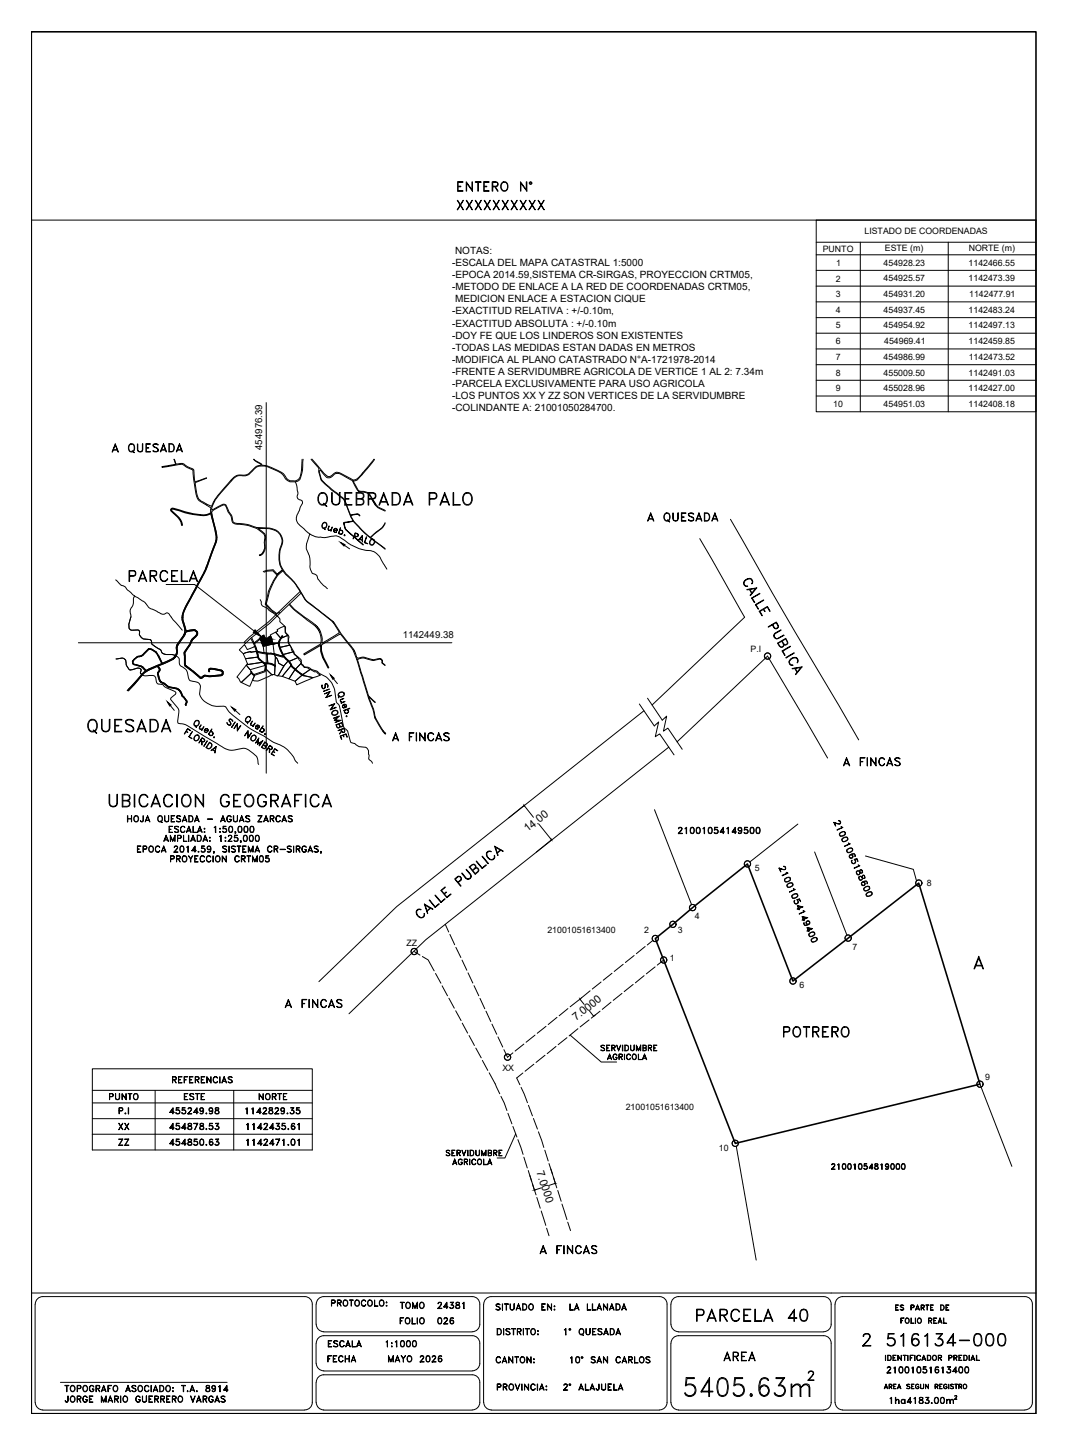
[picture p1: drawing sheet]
<svg xmlns="http://www.w3.org/2000/svg" width="340mm" height="460mm" viewBox="0 0 340 460" stroke-linecap="round" stroke-linejoin="round" font-family="sans-serif">
<defs><g id="words">
<text font-size="10.1" x="216.6" y="445.9">5405.63m</text>
<g font-size="7.9">
<text x="99.8" y="162.3">QUEBRADA PALO</text>
<text x="26.8" y="234.6">QUESADA</text>
<text x="33.5" y="258.2">UBICACION GEOGRAFICA</text>
</g>
<g font-size="7.5">
<text x="220.5" y="421.9">PARCELA 40</text>
<text x="273.4" y="429.7">2 516134-000</text>
</g>
<text font-size="7.1" x="39.9" y="186.3">PARCELA</text>
<g font-size="6.6">
<text x="144.3" y="68.1">XXXXXXXXXX</text>
<text x="248.4" y="331.3">POTRERO</text>
</g>
<g font-size="6.2">
<text x="144.6" y="62.1">ENTERO N°</text>
<text x="34.6" y="145.3">A QUESADA</text>
<text x="205" y="167.2">A QUESADA</text>
<text x="267.4" y="245.2">A FINCAS</text>
<text x="89.6" y="322.1">A FINCAS</text>
<text x="170.7" y="400.4">A FINCAS</text>
<text x="229.3" y="434.6">AREA</text>
</g>
<text font-size="5.7" x="123.8" y="237.1">A FINCAS</text>
<g font-size="5.3">
<text x="39.5" y="263.2">HOJA QUESADA - AGUAS ZARCAS</text>
<text x="214.8" y="266.7">21001054149500</text>
<text x="53.6" y="346.1">REFERENCIAS</text>
<text x="33.5" y="351.4">PUNTO</text>
<text x="57.5" y="351.4">ESTE</text>
<text x="81.1" y="351.4">NORTE</text>
<text x="52.9" y="356">455249.98</text>
<text x="76.9" y="356">1142829.35</text>
<text x="36.7" y="360.9">XX</text>
<text x="36.7" y="365.8">ZZ</text>
<text x="52.9" y="360.9">454878.53</text>
<text x="52.9" y="365.8">454850.63</text>
<text x="156.6" y="418.4">SITUADO EN: LA LLANADA</text>
<text x="103.4" y="430">ESCALA</text>
<text x="121.7" y="430">1:1000</text>
<text x="103" y="435">FECHA</text>
<text x="122.4" y="435">MAYO 2026</text>
<text x="156.6" y="435.3">CANTON:</text>
<text x="180.3" y="435.3">10° SAN CARLOS</text>
<text x="178.2" y="443.8">2° ALAJUELA</text>
<text x="281.2" y="438.5">21001051613400</text>
<text x="19.4" y="447.7">JORGE MARIO GUERRERO VARGAS</text>
<text x="282.2" y="448">1ha4183.00m</text>
</g>
<g font-size="4.9">
<text x="52.9" y="275.5">PROYECCION CRTM05</text>
<text x="190.1" y="335.8">SERVIDUMBRE</text>
<text x="192.3" y="338.7">AGRICOLA</text>
<text x="140.8" y="369">SERVIDUMBRE</text>
<text x="263.5" y="373.6">21001054819000</text>
<text x="104.4" y="417">PROTOCOLO:</text>
<text x="126.3" y="417.7">TOMO</text>
<text x="138.3" y="417.7">24381</text>
<text x="126.3" y="422.6">FOLIO</text>
<text x="138.3" y="422.6">026</text>
<text x="19.4" y="444.1">TOPOGRAFO ASOCIADO: T.A. 8914</text>
</g>
<g font-size="3.5">
<text x="168" y="265" transform="rotate(-38 168 265)">14.00</text>
<text x="183.5" y="325.1" transform="rotate(-39 183.5 325.1)">7.0000</text>
<text x="170.8" y="373.1" transform="rotate(72 170.8 373.1)">7.0000</text>
</g>
<g font-size="3.2">
<text x="144.9" y="80.9">NOTAS:</text>
<text x="144" y="84.7">-ESCALA DEL MAPA CATASTRAL 1:5000</text>
<text x="144" y="88.6">-EPOCA 2014.59,SISTEMA CR-SIRGAS, PROYECCION CRTM05,</text>
<text x="144" y="92.4">-METODO DE ENLACE A LA RED DE COORDENADAS CRTM05,</text>
<text x="144" y="100.1">-EXACTITUD RELATIVA : +/-0.10m,</text>
<text x="144.9" y="96.3">MEDICION ENLACE A ESTACION CIQUE</text>
<text x="144" y="104">-EXACTITUD ABSOLUTA : +/-0.10m</text>
<text x="144" y="107.8">-DOY FE QUE LOS LINDEROS SON EXISTENTES</text>
<text x="144" y="111.7">-TODAS LAS MEDIDAS ESTAN DADAS EN METROS</text>
<text x="144" y="115.5">-MODIFICA AL PLANO CATASTRADO N°A-1721978-2014</text>
<text x="144" y="119.3">-FRENTE A SERVIDUMBRE AGRICOLA DE VERTICE 1 AL 2: 7.34m</text>
<text x="144" y="123.2">-PARCELA EXCLUSIVAMENTE PARA USO AGRICOLA</text>
<text x="144" y="127">-LOS PUNTOS XX Y ZZ SON VERTICES DE LA SERVIDUMBRE</text>
<text x="144" y="130.8">-COLINDANTE A: 21001050284700.</text>
</g>
<g font-size="3.1">
<text x="83.5" y="143.2" transform="rotate(-90 83.5 143.2)">454976.39</text>
<text x="128.3" y="203.2">1142449.38</text>
</g>
<g font-size="2.8">
<text x="275.3" y="74.6">LISTADO DE COORDENADAS</text>
<text x="262" y="80.1">PUNTO</text>
<text x="281.7" y="79.8">ESTE (m)</text>
<text x="308.5" y="79.8">NORTE (m)</text>
<text x="266.2" y="89.6">2</text>
<text x="266.3" y="84.6">1</text>
<text x="281.4" y="84.5">454928.23</text>
<text x="281.4" y="89.6">454925.57</text>
<text x="308.4" y="84.6">1142466.55</text>
<text x="308.4" y="89.6">1142473.39</text>
<text x="266.1" y="94.6">3</text>
<text x="281.4" y="94.6">454931.20</text>
<text x="308.6" y="94.6">1142477.91</text>
<text x="266.2" y="99.6">4</text>
<text x="281.4" y="99.6">454937.45</text>
<text x="308.4" y="99.6">1142483.24</text>
<text x="266.1" y="104.5">5</text>
<text x="281.4" y="104.5">454954.92</text>
<text x="308.4" y="104.5">1142497.13</text>
<text x="266.1" y="109.6">6</text>
<text x="281.6" y="109.6">454969.41</text>
<text x="308.4" y="109.6">1142459.85</text>
<text x="266.1" y="114.6">7</text>
<text x="266.1" y="119.6">8</text>
<text x="281.4" y="114.6">454986.99</text>
<text x="281.4" y="119.6">455009.50</text>
<text x="308.4" y="119.6">1142491.03</text>
<text x="308.5" y="114.6">1142473.52</text>
<text x="266.1" y="124.6">9</text>
<text x="281.4" y="124.6">455028.96</text>
<text x="308.4" y="124.6">1142427.00</text>
<text x="265.3" y="129.6">10</text>
<text x="281.4" y="129.6">454951.03</text>
<text x="308.4" y="129.6">1142408.18</text>
<text x="239" y="207.5">P.I</text>
<text x="240.3" y="277.3">5</text>
<text x="295.1" y="282">8</text>
<text x="221.2" y="292.6">4</text>
<text x="174.3" y="297">21001051613400</text>
<text x="205.2" y="297">2</text>
<text x="215.8" y="297">3</text>
<text x="129.4" y="301.2">ZZ</text>
<text x="271.5" y="302.3">7</text>
<text x="213.3" y="306">1</text>
<text x="254.6" y="314.7">6</text>
<text x="160" y="340.8">XX</text>
<text x="313.7" y="343.8">9</text>
<text x="199.3" y="353.3">21001051613400</text>
<text x="228.9" y="366.4">10</text>
</g>
</g></defs>
<!-- layer: 1 -->
<g fill="none" stroke="#000" stroke-width=".32">
<path d="M68.3 159.3l-.4 .6M73.9 152.9l-.2 .2M115.3 151.2l-.2 .1M115.5 150.5l-.2 .3M65.8 160.8l1.4 .9M65.8 160.5l1.6 .7M84.1 174.9l-.3 .8M203.6 224.1l4.7 7 1.4-1.3-1 4.7 1.4-.9 4.5 6.7M206.2 222.3l4.7 7 1.4-1.3-1 4.8 1.4-1 4.5 6.7M167 256.3l-5 4.1M167 256.6l2.9 3.6M208.4 257.8l11.8 30.2"/>
<path d="M171.6 262.3l3.9 4.9M175.8 267.2l-5 4.1M254.1 262.3l-15.3 12.1M259.4 271.2l10.3 26.5M275.6 272.5l15.2 4.3 1 3.6M184.8 318.2l1.2 1.6M185.2 317.7l-.7 .5M181.5 329.5l10 8.6h4.8M187.7 321.8l1.2 1.6M189.5 323.1l-.6 .5M312 345.2l10.2 26.1M29.4 361.1v5"/>
<path d="M99.4 361.1v5M164.2 361l-3.4 7.6h-2.5M168.7 374.2l1.5 4.9M172.3 378.2l-1.9 .6M175.4 372.1l1.5 4.8M176.7 376.8l-1.8 .5M234.4 364.9l6.4 36.3"/>
</g>
<!-- layer: SERVIDUMBRE -->
<g fill="none" stroke="#000" stroke-width=".32">
<path d="M83.8 182l1.2-.4 2-.2 1.4 1.5 1.5-1.4-1.5 1.4M84.1 182.1l.9-.3 1.9-.1 1.3 1.4a23 23 0 0 0-3.7 9.3l1.9 2.1 1.6 1M90 181.8a13.4 13.4 0 0 0-4.5 7.9l-.7 2.6 1.8 2 1.6 1.1M79.8 203.3l1.4 2.5-.4 .2M80.1 203l.8 1.7M81.2 205.8l.4 1.7a4.3 4.3 0 0 0 1.9 3.3 1.99 1.99 0 0 1 .8 2.8M82.9 203.4l-1.9 1.5M84.1 207.8l2.9 .3M87.1 208.1h.1M87.2 208.1l.1 .1M87.6 212.1a4.7 4.7 0 0 0-3.1-.8 2.56 2.56 0 0 1 0 2.5l-3.6 1.2-1.1-1.1 .3-.1 .8 .9M90.2 208.9l-1-1.9a3.4 3.4 0 0 1 .4-4.3l.2-.4 .2 .2a3.9 3.9 0 0 0-.1 5.2l.7 1.3 1.3 1.3a11.5 11.5 0 0 0 5.1 4.7l-.2 .2a11.8 11.8 0 0 1-5.1-4.7l-1.3-1.3-3.3-.8-3.3-.3-1.9-.5 .1 .4a3.6 3.6 0 0 0 4.1 3.2l1.5 .6"/>
<path d="M141.8 294.3l1.1 2.4M143.3 297.5l1.5 3.3M207.8 299.4l-1.7 1.4M131.9 302.9l1.8 1.2M134.5 304.5l1.8 1.1 1.9 3.5M138.7 309.9l1.7 3.1M140.8 313.8l1.7 3.2M142.9 317.8l1.8 3.2M145.2 301.6l1.5 3.2M147.1 305.7l1.6 3.2M149 309.7l1.6 3.3M150.9 313.8l1.6 3.2"/>
<path d="M152.8 317.8l1.6 3.3M184.4 318.3l-2.9 2.2M187.9 315.4l-2.8 2.3M191.4 312.6l-2.8 2.3M194.6 319.1l-2.8 2.2M194.9 309.8l-2.8 2.3M198.1 316.3l-2.8 2.2M198.4 307l-2.8 2.3M201.6 313.4l-2.8 2.3M201.9 304.2l-2.8 2.2M205.1 310.6l-2.8 2.3M205.4 301.3l-2.8 2.3"/>
<path d="M208.6 307.8l-2.8 2.2M211.3 305.7l-2 1.5M145.1 321.8l1.7 3.1M147.2 325.7l1.7 3.2M149.4 329.7l1.7 3.1M151.5 333.7l1.7 3.1M153.6 337.6l1.7 3.2M154.7 321.9l1.6 3.3M156.7 326l1.5 3.3M158.6 330.1l1.5 3.2M160.5 334.2l1.1 2.4 1.7-1.4M166.8 332.4l-2.8 2.2"/>
<path d="M170 338.8l-2.8 2.2M170.4 329.5l-2.9 2.3M173.5 335.9l-2.8 2.3M173.9 326.7l-2.8 2.3M177 333.1l-2.8 2.3M177.4 323.9l-2.8 2.3M180.5 330.4l-2.8 2.2M180.8 321.1l-2.7 2.3M184 327.5l-2.8 2.3M187.6 324.7l-2.9 2.2M191.1 321.9l-2.8 2.2M155.8 341.5l3.3 6.7"/>
<path d="M159.5 349l1.9 4.5M161.7 354.4l1.3 3.4M163.3 358.6l1.3 3.4M165.9 346.2l2.1 4.9M166.5 341.6l-2 1.6 1 2.1M168.3 351.9l1.2 3.3M169.9 356.1l1.2 3.3M164.9 362.8l1.7 4.7M166.8 368.4l1.1 3.4M168.2 372.6l1.1 3.5M169.5 377l1.2 3.4M171.5 360.3l1.7 5"/>
<path d="M173.5 366.2l1.1 3.4M174.8 370.4l1.2 3.5M176.2 374.7l1.1 3.5M177.6 379l1.1 3.4M170.9 381.2l1.1 3.4M172.3 385.5l1.5 4.6M174.1 391l.7 2.4M178.9 383.3l1.6 5M180.8 389.1l.9 2.7"/>
</g>
<!-- layer: MACHOTE$0$4 -->
<path d="M10 70.1h319.9M10 411.6h319.9" fill="none" stroke="#000" stroke-width=".32"/>
<path d="M10 10.1h319.9v440h-319.9z" fill="none" stroke="#000" stroke-width=".51"/>
<!-- layer: TEX -->
<g fill="none" stroke="#000" stroke-width=".32">
<path d="M158.3 422.9h.7a1.11 1.11 0 0 1 .7 1.1 1.11 1.11 0 0 1-.7 1h-.7zM158.4 423.1a.97 .97 0 0 1 1.1 .5 .97 .97 0 0 1-.2 1.2h-.9zM160.3 422.9l.1 2.1zM161.1 423.3a.81 .81 0 0 1 1.3 0l-.5-.2-.7 .2 .1 .3 1 .6 .1 .5-.2 .1a.81 .81 0 0 1-1.1-.1l.4 .1 .8-.1-.1-.5-1-.6zM162.9 422.9l1.2 .2zM163.4 423.1v1.9l.2-1.9M164.8 423.9l.9-.1 .2-.5-.4-.2h-.7l-.1 1.9v-2.1l1.2 .2v.7l-1.1 .2M165.3 424l.6 1-.5-1M166.6 422.9l.1 2.1zM167.3 422.9l1.2 .2zM167.8 423.1v1.9l.2-1.9M169.2 423.3l.2-.2a.92 .92 0 0 1 1.1 .9 .92 .92 0 0 1-1.1 .8l-.4-.6z"/>
<path d="M169.4 423.1a.86 .86 0 0 1 1.1 .9 .86 .86 0 0 1-1.1 .8l-.3-.6zM171.2 423.7l.3 .1zM171.3 423.7l.1 .1zM171.3 424.7l.1 .3zM171.3 424.8h.1M179.7 423.3l.5-.4v2.1l-.1-1.9zM184.6 423.3l.4-.4a.97 .97 0 0 1 1 1.1 .97 .97 0 0 1-1.2 .8l-.4-.6zM184.8 423.1h.2a.87 .87 0 0 1 .8 1 .87 .87 0 0 1-1 .7l-.3-.6zM185.2 424.7l.6 .5zM186.6 422.9l.2 1.8 .3 .1h.5l.2-.4 .1-1.5v1.5l-.3 .4-.5 .2-.4-.3zM188.7 422.9h1.1l-1 .2v1.7l1 .2h-1.1zM188.8 423.9h.6l-.6 .1"/>
<path d="M190.6 423.1a.81 .81 0 0 1 1.1 .2l-.4-.2-.8 .2 .1 .3 1 .6 .1 .5a.81 .81 0 0 1-1.3 0l.5 .1 .7-.1-.1-.6-1-.5-.1-.3zM192.4 424.5h1.1M192.5 424.4h.9M193 422.9l.7 2.1-.7-1.7-.8 1.7zM194.3 422.9a1.09 1.09 0 0 1 1.3 .6 1.09 1.09 0 0 1-.3 1.3l-1 .2zM194.4 423.1h.5a.96 .96 0 0 1 .7 .9 .96 .96 0 0 1-.7 .8h-.5zM196.3 424.5h1.1M196.4 424.4h1M196.9 422.9l.7 2.1-.7-1.7-.8 1.7zM19.2 440.1h53.1M158.3 440.6h.9l.4 .4-.2 .5-1 .1 .8-.1 .2-.3-.2-.5h-.8v1.9zM160.2 440.6l1.1 .1 .2 .3-.2 .5-1 .1 .7-.1 .4-.3-.1-.4-1-.1v1.9z"/>
<path d="M160.8 441.6l.7 1-.6-1M162.2 440.8a.88 .88 0 0 1 1.4 .8 .88 .88 0 0 1-1.4 .7l-.1-.5zM162.4 440.8a.63 .63 0 0 1 .7-.1 .63 .63 0 0 1 .3 .7 .82 .82 0 0 1-.7 1.1l-.6-.7zM164 440.6l.8 1.7 .7-1.7-.7 2zM166.1 440.6l.1 2zM167 440.6l1.2 1.7 .1-1.7v2l-1.2-1.8-.1 1.8zM169.2 440.8l.7-.2 .5 .4a.7 .7 0 0 0-.8-.3 .7 .7 0 0 0-.5 .7v.4a.7 .7 0 0 0 .5 .7 .7 .7 0 0 0 .8-.4 .87 .87 0 0 1-1.3 .3 .87 .87 0 0 1 0-1.4zM171.1 440.6l.1 2zM172 442.1h1.1M172 442h1M172.5 440.6l.8 2-.8-1.8-.7 1.8zM173.9 442.4l.2 .1z"/>
<path d="M173.9 441.2l.2 .3zM173.9 441.4h.1M281.7 441.8h.8M281.7 441.7h.7M282.1 440.7l.6 1.4-.6-1.3-.5 1.3zM283.2 441.4l.7-.1v-.5l-.7-.1-.1 1.4v-1.4l.9 .1-.1 .6h-.7M283.5 441.4l.5 .7zM284.6 442.1v-1.4h.8h-.9v1.4M284.6 441.4h.5h-.5M285.9 441.8h.9M285.9 441.7h.8M286.3 440.7l.6 1.4-.6-1.3-.5 1.3z"/>
<path d="M288.7 440.8l.4-.1 .7 .1h-1l.1 .4 .8 .3 .1 .4-.4 .2-.7-.2a.47 .47 0 0 0 .6 .2 .47 .47 0 0 0 .3-.6l-.8-.3zM290.3 442.1v-1.4h.8h-.8v1.4M290.3 441.4h.5h-.5M291.7 440.8l.5-.1 .4 .3a.59 .59 0 0 0-.8-.1 .59 .59 0 0 0-.1 .8 .59 .59 0 0 0 .8 .1v-.3h-.3h.4a.58 .58 0 0 1-.7 .6 .58 .58 0 0 1-.4-.9zM293.1 440.7l.1 1 .4 .4 .5-.4v-1v1l-.2 .4-.7-.2zM294.7 440.7l.9 1.2 .1-1.2v1.4l-.9-1.3-.1 1.3zM297.8 441.4l.7-.1 .1-.4-.8-.2v1.4v-1.4l.8 .1v.5l-.8 .1M298.2 441.4l.5 .7-.4-.7M299.3 440.7h.7h-.8v1.4M299.3 441.4h.4h-.4M300.6 440.8l.6-.1 .4 .3a.58 .58 0 0 0-.8-.2 .58 .58 0 0 0-.3 .7 .48 .48 0 0 0 .5 .6 .48 .48 0 0 0 .5-.6h-.3h.4a.58 .58 0 0 1-.8 .6 .58 .58 0 0 1-.3-.9zM302.1 440.7v1.4z"/>
<path d="M302.6 440.8l.4-.1 .6 .1h-.9l.1 .4 .7 .3v.6l-.9-.2h.9v-.4l-.7-.3zM304 440.7h.9zM304.4 440.7v1.4l.1-1.4M305.4 441.4l.7-.1v-.5l-.7-.1-.1 1.4v-1.4l.9 .1-.1 .6h-.7M305.8 441.4l.5 .7-.5-.7"/>
<circle cx="181.5" cy="423.2" r=".29"/>
<circle cx="181.5" cy="423.2" r=".16"/>
<circle cx="307.2" cy="441.3" r=".62"/>
<circle cx="307.3" cy="441.3" r=".7"/>
</g>
<!-- layer: MARCO-INTERNO -->
<g fill="none" stroke="#000" stroke-width=".32">
<path d="M11.2 415.2v31.3M11.2 415.2l.6-1.5 .8-.7 1-.2h83.4a2.38 2.38 0 0 1 2.4 2.4M99.4 415.2v31.3M100.6 415.2v6.4M100.7 415.2l.3-1.1 .6-.8 1.5-.5h47.3a2.38 2.38 0 0 1 2.4 2.4M152.8 415.2l-.1 6.9-.8 1.3-1.5 .6h-47.3l-1.5-.6-.6-.8-.3-1M154 415.2v31.3M154.1 415.2l.2-1.1 .6-.8 1.5-.5h53.6a2.38 2.38 0 0 1 2.4 2.4M212.4 415.2v31.3M213.6 415.2v6.4M262.3 412.8h-46.2l-1.5 .5-.7 .8-.2 1.1M262.3 412.8l1 .2 .8 .7 .6 1.5"/>
<path d="M264.7 415.2l-.1 6.9-.8 1.3-1.5 .6M265.9 415.2v31.3M268.3 412.8h58M268.3 412.8l-1 .2-.8 .7-.6 1.5M326.4 412.8l1 .2 .8 .7 .5 1.5M328.7 415.2v31.3M100.6 427.6v6.5M100.7 427.6l.3-1 .6-.9 1.5-.5h47.3a2.38 2.38 0 0 1 2.4 2.4l-.1 7-.8 1.3-1.5 .5M100.7 434l.3 1.1 .6 .8 1.5 .5M103.1 436.5h47.3M213.6 427.6v18.9M213.7 421.6l.2 1 .7 .8 1.5 .6h46.2"/>
<path d="M262.3 425.2h-46.2l-1.5 .5-.7 .9-.2 1M262.3 425.2l1 .3 .8 .6 .6 1.5v18.9M11.2 446.5l.3 1 .6 .8 1.5 .5M13.6 448.9h83.4M99.4 446.5l-.2 1-.7 .8-1.4 .5M100.6 440.1v6.4M100.7 440.1l.3-1.1 .6-.8 1.5-.5h47.3a2.38 2.38 0 0 1 2.4 2.4v6.4M100.7 446.5l.3 1 .6 .8 1.5 .5M103.1 448.9h47.3M152.8 446.5l-.3 1-.6 .8-1.5 .5M154.1 446.5l.2 1 .6 .8 1.5 .5M156.4 448.9h53.6"/>
<path d="M212.4 446.5l-.2 1-.7 .8-1.5 .5M216 448.9h46.3M264.7 446.5l-.6 1.5-.8 .6-1 .2M265.9 446.5l.6 1.5 .8 .6 1 .2M268.3 448.9h58M328.7 446.5l-.5 1.5-.8 .6-1 .2"/>
</g>
<!-- layer: Datos -->
<g fill="none" stroke="#000" stroke-width=".32">
<path d="M285.2 415.4h.9l-.9 .1v1.5l.9 .1h-.9zM285.2 416.2h.6l-.6 .1M286.6 415.6l.4-.2 .8 .2h-1.1l.3 .5 .7 .4-.1 .5-.6 .1-.4-.3 .4 .2 .7-.2-.2-.4-.8-.4zM286.8 419.6h1l-.8 .1v1.6zM290.1 419.6l.1 1.6 .9 .1h-1zM290.1 416.2l.9-.1v-.5l-.9-.1v1.6v-1.7l.9 .2v.6l-.9 .1M291.5 419.6v1.7zM291.7 416.7h.9M291.7 416.7h.8M292.2 415.4l.6 1.7-.6-1.5-.7 1.5zM293.4 416.2l.8-.1v-.5l-.8-.1-.1 1.6v-1.7l1 .2-.1 .6-.8 .1M293.8 416.3l.5 .8-.5-.8"/>
<path d="M294.8 415.4l1 .1zM295.2 415.5v1.6l.1-1.6M296.3 415.4h.9l-.8 .1v1.5l.8 .1h-.9zM296.4 416.2h.5l-.5 .1M299.3 419.6l.7 1.7-.7-1.5-.7 1.5zM299.5 415.4h.6a.87 .87 0 0 1 .6 .9 .87 .87 0 0 1-.6 .8h-.6zM299.6 415.5h.5a.86 .86 0 0 1 0 1.5h-.5M300.4 419.6l.1 1.6 .9 .1h-1zM301.2 415.4h1l-.9 .1v1.5l.9 .1h-1zM301.3 416.2h.5l-.5 .1M281.9 431.4l.1 1.7zM282.6 431.4h.6a.87 .87 0 0 1 .6 .9 .87 .87 0 0 1-.6 .8h-.6z"/>
<path d="M282.8 431.5a.79 .79 0 0 1 .9 .8 .79 .79 0 0 1-.9 .7zM284.4 431.4v1.7M284.4 432.2h.5l-.5 .1M284.4 431.5v1.5M285.9 431.4l1.1 1.5v-1.5v1.7l-1-1.5-.1 1.5zM287 420.4h.4l-.4 .1M288 431.5v1.6l.1-1.6M289.1 431.4v1.7zM289.8 431.4h1l-.9 .1v1.6zM289.9 432.2h.5l-.5 .1M291.3 431.4v1.7zM292 431.6l.7-.2 .4 .4-.2-.2a.71 .71 0 0 0-1 .7 .71 .71 0 0 0 1 .6l.2-.2v.2a.81 .81 0 0 1-1.2-.1 .81 .81 0 0 1 .1-1.2z"/>
<path d="M294.1 431.4l.7 1.7-.7-1.5-.6 1.5zM295.3 431.4h.5a.87 .87 0 0 1 .6 .9 .87 .87 0 0 1-.6 .8h-.5zM295.4 431.5a.79 .79 0 0 1 1 .8 .79 .79 0 0 1-1 .7zM295.8 420.4l.7-.1 .2-.4-.9-.2-.1 1.6v-1.7l1 .2v.5l-.9 .2M296.2 420.5l.5 .8-.5-.8M297.4 421.2v-1.5l.9-.1h-1v1.7M297.4 420.4h.5l-.5 .1M298.8 432.2l.9-.1v-.5l-.9-.1v1.6v-1.7l.9 .1 .1 .3-.1 .4-.9 .1M298.8 420.9h1M298.9 420.8h.8M299.3 432.3l.5 .8-.5-.8M302.2 432.2h.6l.3-.4-.3-.3h-.6l-.1 1.6v-1.7l1 .2v.5l-.9 .2"/>
<path d="M303.8 432.2l.8-.1v-.5l-.8-.1-.1 1.6v-1.7l1 .2-.1 .6-.8 .1M304.2 432.3l.5 .8zM305.3 431.4v1.7M305.4 432.2h.5l-.5 .1M305.4 431.5v1.5M306.9 431.4h.6a.91 .91 0 0 1 .5 .9 .91 .91 0 0 1-.5 .8h-.6zM307 431.5a.85 .85 0 0 1 .9 .4 .85 .85 0 0 1-.1 1l-.8 .1zM308.5 431.4l.2 1.7zM309.8 431.4l.7 1.7-.7-1.5-.7 1.5zM310.9 431.4l.1 1.6 .9 .1h-1z"/>
<circle cx="288.9" cy="420.4" r=".79"/>
<circle cx="288.9" cy="420.4" r=".7"/>
<circle cx="292.7" cy="420.4" r=".79"/>
<circle cx="292.8" cy="420.4" r=".7"/>
<circle cx="297.6" cy="432.2" r=".77"/>
<circle cx="297.6" cy="432.2" r=".71"/>
</g>
<!-- layer: PARCELAS -->
<path d="M208.7 298.8l11.8-9.8 17.5-14 14.5 37.3 40-31.2 19.5 64.1-77.9 18.8z" fill="none" stroke="#000" stroke-width=".51"/>
<!-- layer: Calles -->
<g fill="none" stroke="#000" stroke-width=".32">
<path d="M76.8 217.3l3.2-3 1.1 .7-1.5 3.5zM77.9 205.2l.8 1.6 2.6-1.1 .5 1.4 .3 .3-2.2 .3-.1-.3-2.3 .7-1.3-1.2zM78.2 209.7l4-.5a2.39 2.39 0 0 0 1.5 1.6l-4.8 .7z"/>
<circle cx="244.4" cy="208.9" r="1"/>
<circle cx="244.4" cy="208.8" r=".98"/>
<circle cx="238" cy="275" r="1.02"/>
<circle cx="238" cy="275" r=".98"/>
<circle cx="208.6" cy="298.8" r="1"/>
<circle cx="208.7" cy="298.8" r=".98"/>
<circle cx="214.3" cy="294.3" r="1"/>
<circle cx="214.3" cy="294.3" r=".98"/>
<circle cx="220.5" cy="288.9" r=".98"/>
<circle cx="220.6" cy="288.9" r=".98"/>
<circle cx="270.1" cy="298.6" r="1"/>
<circle cx="270.1" cy="298.6" r=".98"/>
<circle cx="292.5" cy="281.1" r="1.02"/>
<circle cx="292.6" cy="281.1" r=".98"/>
<circle cx="131.9" cy="303" r=".98"/>
<circle cx="131.9" cy="302.9" r=".98"/>
<circle cx="211.3" cy="305.6" r=".98"/>
<circle cx="211.4" cy="305.6" r=".98"/>
<circle cx="252.5" cy="312.3" r="1.02"/>
<circle cx="252.5" cy="312.3" r=".98"/>
<circle cx="161.6" cy="336.5" r="1"/>
<circle cx="161.6" cy="336.5" r=".98"/>
<circle cx="312" cy="345.2" r=".98"/>
<circle cx="312.1" cy="345.1" r=".98"/>
<circle cx="234.1" cy="364" r=".98"/>
<circle cx="234.2" cy="364" r=".98"/>
</g>
<!-- layer: LP -->
<path d="M222.8 171.5l14.3 25-29.5 27.9M232.6 165.3a2017 2017 0 0 0 34.5 59.3l6.3 10.9M205 226.3l-78.7 62.3-24.8 23.9M213 237.8l-77.4 61.4-24.5 23.5M215.6 236.2l28.8-27.3 19.1 32.4" fill="none" stroke="#000" stroke-width=".32"/>
<!-- layer: 2 -->
<g fill="none" stroke="#000" stroke-width=".32">
<path d="M237 184.9a1.38 1.38 0 0 1 1.5-.8 1.38 1.38 0 0 1 1.2 1.2l-.3 .6a1.05 1.05 0 0 0-.1-1.3 1.05 1.05 0 0 0-1.2-.2 1.29 1.29 0 0 0-.9 1.9l.9 .4a1.03 1.03 0 0 1-1.2-.5 1.03 1.03 0 0 1 .1-1.3zM237.8 187.7l3.2-.5-2 2.4-.2-.1 1.8-2.1zM238.6 187.5l.8 1.5M238.8 187.6l.7 1.2M239.3 190.4l2.6-1.5-2.4 1.5 .8 1.4zM240.5 192.5l2.6-1.5-2.4 1.6 .9 1.3zM241.7 194.6l2.6-1.5 .9 1.5-.9-1.3-2.3 1.4 .6 1.4zM243.2 194l.4 .7-.5-.7M246.1 198.9l.8 1.2 .9-.6-.7-1.3-2.5 1.3 2.6-1.5 .6 1.2v.5l-.5 .5-.5-.1-.9-1.1M246.8 201.6l1.9-1.1-2.1 1.5a.96 .96 0 0 0 1.1 1.2l1.9-1.1-1.8 1.2a1.01 1.01 0 0 1-1.3-.4 1.01 1.01 0 0 1 .3-1.3zM249 204.1l.9 1.2 .9-.5-.6-1.4-2.4 1.4 .9 1.2h.3l.5-.5-.6-1.3M249 207.2l2.7-1.5-2.5 1.6 .8 1.3z"/>
<path d="M249.6 204.9a.79 .79 0 0 1-.2 .9 .79 .79 0 0 1-.9 .2l-.9-1.2 2.6-1.6 .6 1v.7l-.9 .5-.5-.4M250.3 209.3l2.6-1.5zM251.8 209.8l.6-.4a1.11 1.11 0 0 1 1.5 .2 1.11 1.11 0 0 1 0 1.4 1.07 1.07 0 0 0-.1-1.3 1.07 1.07 0 0 0-1.3-.2 1.31 1.31 0 0 0-.8 2l.8 .3a1.09 1.09 0 0 1-1.2-.7 1.09 1.09 0 0 1 .5-1.3zM252.2 212.8l3.2-.5-2 2.5 1.6-2.3zM253 212.7l.9 1.5M253.2 212.8l.7 1.2M147.1 277.9l1.4 1.7a.87 .87 0 0 0 1.1 0 .87 .87 0 0 0 .2-1.1l-1.4-1.7 1.5 1.6a1.03 1.03 0 0 1-.2 1.3 1.03 1.03 0 0 1-1.4 0l-1.3-1.7zM150.4 277l1-1-.3-.6-.3-.2-1.2 .8 1.7 2.1 1-1-.3-.7-.3-.1-1.1 .8M151.2 276.4a.81 .81 0 0 1 .9 0 .81 .81 0 0 1 .4 .8l-1.2 1.1-1.9-2.3 1.5-.9 .6 .5-.2 .9M151.7 274.1l1.8 2.2 1.2-1 .2 .1-1.4 1.1zM153.5 272.6l2 2.3-.1 .1zM155 271.4a1.04 1.04 0 0 1 1.5-.3 1.05 1.05 0 0 0-1.3 .3 1.05 1.05 0 0 0 0 1.3 1.26 1.26 0 0 0 2.1 .5l.2-.9a1.08 1.08 0 0 1-.5 1.4 1.08 1.08 0 0 1-1.4-.4l-.7-.9z"/>
<path d="M157.5 269.4l2.8 1.6-2.6-1.3 .8 2.7zM159.4 270.5l-1.2 1M159.6 270.6l-1.4 1.1M248.2 276.4l.4 1.2-.6-1.3 1.8 .5 .3-.4-.5-.7 .5 .2 .1 .6-.6 .4-1.5-.5M249 278.7l1.7-.7-.4-.3 .7 .3zM249.9 280l.3 .7M249.9 279.7l.5-.2a.82 .82 0 0 1 1.3 .2l-.1 .6-.5 .3a.84 .84 0 0 1-1.2-.1zM251.3 279.4l.4 .7M251.5 279.4h-.9l-.8 .7M251.7 279.9l-.2 .3a1.33 1.33 0 0 1-1.4 .4M265.6 261.8l.5 1.2-.6-1.2 1.8 .5 .3-.5-.6-.6 .4 .1 .3 .5-.4 .5-1.7-.4M266.6 264.1l1.6-.7-.3-.3 .5 .3z"/>
<path d="M267.3 265.5l.4 .7M267.5 265.2l1.1-.5 .5 .3a1.02 1.02 0 0 1-.6 1.1 1.02 1.02 0 0 1-1.2-.3zM268.1 267.2l.3 .7M268.2 266.9l.7-.4h.8a.63 .63 0 0 1 .1 1l-.6 .4h-.8l-.4-.7zM268.9 264.8l.2 .7M268.9 269.4l1.6-.8-.4-.2 .7 .2zM269 264.8l-.8 .1-.7 .4-.2 .3M269.2 265.4l-.6 .6-1.1 .1M269.6 266.5l.3 .7M269.7 270.7l.3 .7M269.7 266.6l-1 .1-.6 .6M269.7 270.4l.5-.2a.84 .84 0 0 1 1.3 0 1.06 1.06 0 0 1-.7 1.1 1.06 1.06 0 0 1-1.2-.3z"/>
<path d="M269.9 267.1l-.8 .7-.8 .1M270.6 272.2l-.1 .6 .6 .4M270.8 272.1l.7 .2M271 272.1l.5 .3-.2 .7M271.1 272a.63 .63 0 0 1 .6 .8 .63 .63 0 0 1-.9 .4 .63 .63 0 0 1-.3-.9l1.2-.6 .7 .5-.2 .5 .2-.3M271.1 270l.4 .7M271.2 274l-.1 .3M271.3 270.1a1.39 1.39 0 0 0-1.7 .7M271.5 270.6l-.5 .6-1.1 .1M271.5 272.6l-.3 .5-.6-.1M272 271.9l.3 .7M272 276.3l1.6-.7-.3-.3 .5 .3z"/>
<path d="M272.1 271.9h-.3a1.19 1.19 0 0 0-1.4 .8M272.2 274.7l.2-.2-.4-.9 .9-.3 .3 .9-.4-.7-.6 .1a.71 .71 0 0 1 .2 1.1 .71 .71 0 0 1-1 .2 .71 .71 0 0 1-.1-1.1l-.1 .3a.67 .67 0 0 0 .6 .8M272.4 274.3l-.4 .6-.7-.2M272.8 277.5l-.1 .3M272.9 277.4l.4-.1 .8 .7 .5-.1 .1-.2-.4-.8a.8 .8 0 0 0-.6 1.3l-.6 .2-.4-.6zM272.9 278.3l.3 .2M273.6 279.2l-.1 .3M273.6 279.1l.7-.1 .5 .7 .7-.2-.2-.7-.5-.2-.3 .4v.9l-.6 .3-.3-.6zM273.7 280l.3 .2M274.2 276.9l.4 .9M274.3 277l-.5 .2a.81 .81 0 0 1 0 .9 .81 .81 0 0 1-.7 .4l-.4-.6a.64 .64 0 0 1 .5-.7 .64 .64 0 0 1 .7 .5l.4 .2 .3-.2M275 278.7l.3 .8"/>
<path d="M275.1 278.7l-.5 .2a.78 .78 0 0 1 0 .9 .78 .78 0 0 1-.8 .4l-.4-.6 .2-.6 .5-.1 .8 .7 .5-.2M132.7 289.8a1.04 1.04 0 0 1 1.4-.2 1.05 1.05 0 0 0-1.2 .3 1.05 1.05 0 0 0-.1 1.3 1.33 1.33 0 0 0 2.1 .5l.2-.9a1.1 1.1 0 0 1-.5 1.3 1.1 1.1 0 0 1-1.4-.3l-.6-.9zM135.1 287.8l2.8 1.6-2.5-1.2 .7 2.7zM136.7 286.5l1.9 2.2 1.2-1 .1 .1-1.3 1.1zM137 289l-1.1 1M137.2 289.1l-1.3 1.1M138.5 285l2 2.1 1.2-.9-1.3 1.1zM140.4 283.5l1.3-1.2-1.1 1.2 1.7 2.1 1.2-1 .1 .1-1.3 1.1zM141.4 284.5l.6-.6 .2 .2-.7 .5M145.8 280.8l.9-.7a.69 .69 0 0 0-.1-.8 .69 .69 0 0 0-.7-.2l-.9 .8 1.8 2.1-.1 .2-1.9-2.4 1-.8 .8 .1a.83 .83 0 0 1 .2 1.2l-.9 .7M250.8 281.5a.94 .94 0 0 1 .9-.5 .94 .94 0 0 1 .8 .8l-.6 .5a.82 .82 0 0 1-1.3-.2zM251.4 283.9l1.6-.7-.4-.3 .6 .3z"/>
<path d="M252.1 281.1l.3 .7M252.2 285.2l.3 .7M252.2 281.1l-1.1 .2-.3 .3-.2 .2 .4 .6M252.3 285l.6-.4 .8-.1a.63 .63 0 0 1 .2 1l-.7 .4-.8 .1-.3-.7zM252.5 281.7l-.8 .6-.9 .1M253 286.7l-.1 .4M253.7 284.6l.3 .7M253.8 284.6l-1.1 .2-.5 .5M253.9 287.6l.2-.6-.4-.6 .9-.2 .4 .8-.5-.7-.6 .2a.69 .69 0 0 1 .2 1 .69 .69 0 0 1-1 .1 .69 .69 0 0 1-.1-1l-.1 .3a.76 .76 0 0 0 .7 .8M254 285.1l-.8 .7-.9 .1M254 288.4l.4 1.3-.5-1.4 1.8 .4-1.8 .8 1.5-.8-1.5-.3M254.1 287l-.2 .6h-.8"/>
<path d="M254.5 290.9l1.7-.7-.4-.4 .5 .4zM255.5 291.9l1.4 .3-1.5 .8 1.8-.9-1.8-.3 .6 1.3-.5-1.2M256 294v-.3l-.1 .2a1 1 0 0 0 1.2 .8 1 1 0 0 0 .8-1.2 .62 .62 0 0 0-1.1-.2 .62 .62 0 0 0 .4 1.1M256 293.8l.3 .7M256.9 294.1l.5 .1M256.9 293.3l-.1 .7 .6 .3M257 295.4l1.5 .3-1.5 .7 1.8-.8-1.8-.3 .6 1.3-.5-1.2M257.2 293.2l.5 .3-.1 .7M257.6 297.4l.3 .7M257.7 293.4l-.7-.1-.3 .5M257.7 297.1l.4-.2a.85 .85 0 0 1 1.4 .2 1.1 1.1 0 0 1-.8 1 1.1 1.1 0 0 1-1.1-.3zM257.8 293.7a1.28 1.28 0 0 1-1.6 .8"/>
<path d="M258.4 299.2l.3 .7M258.4 298.9l1.2-.5a.57 .57 0 0 1 .6 .4 .57 .57 0 0 1-.2 .6l-1 .5a.66 .66 0 0 1-.7-.7zM259.1 296.8l.3 .7M259.2 296.8a1.39 1.39 0 0 0-1.6 .7M259.5 297.3l-.9 .7h-.8M259.8 298.5l.4 .7M260 298.5l-.9 .1-.8 .7M260.2 299l-.8 .7-.8 .1M274.5 281l-.1 .5 .6 .4M274.7 280.8l.6 .2M274.8 280.8l.6 .3-.2 .7M275 280.7a.62 .62 0 0 1 .5 .9 .62 .62 0 0 1-1 .2 .62 .62 0 0 1 .1-1 .99 .99 0 0 1 1.6 .1l-.1 .5 .1-.3"/>
<path d="M275.1 282.9l.3 .7M275.2 282.6l.4-.3a.82 .82 0 0 1 1.3 .2 1.07 1.07 0 0 1-.7 1 1.07 1.07 0 0 1-1.2-.3zM275.4 281.3l-.4 .5-.6-.1M275.8 280.6l.4 .7M275.8 284.6l.4 .7M276 280.6h-.4a1.17 1.17 0 0 0-1.3 .8M276 284.4a.93 .93 0 0 1 1-.6 .93 .93 0 0 1 .7 .8l-.5 .6-.8 .2a.57 .57 0 0 1-.6-.3 .57 .57 0 0 1 .2-.7zM276.5 282.2l.4 .7M276.7 282.3l-1.1 .1-.6 .6M276.9 282.8l-.2 .2a1.33 1.33 0 0 1-1.4 .5M277.3 283.9l.3 .7M277.4 284l-.7 .1-.9 .7"/>
<path d="M277.7 284.5l-.8 .7-.9 .1M310.5 307.5h2.3M310.7 307.3h1.9M311.7 304.4l1.5 4h-.2l-1.3-3.4-1.4 3.4h-.2zM144.8 369l.7 1.8-.7-1.6-.7 1.6zM146.1 369.2l.7-.2 .4 .4-.4-.3a.77 .77 0 0 0-.8 .9 .77 .77 0 0 0 1.1 .6v-.5l-.3-.1h.4v.4a.65 .65 0 0 1-.8 .4 .65 .65 0 0 1-.5-.7zM147.9 369.9l.9-.2v-.5l-.9-.1-.1 1.7v-1.8l1 .2v.7h-.9M148.3 369.9l.6 .9-.5-.9M149.5 369l.1 1.8zM150.4 369.2l.7-.2 .4 .4a.65 .65 0 0 0-.7-.3 .65 .65 0 0 0-.5 .6v.4a.65 .65 0 0 0 .5 .6 .65 .65 0 0 0 .7-.3 .69 .69 0 0 1-.8 .4 .69 .69 0 0 1-.5-.7zM152.2 369.2l.3-.2a.87 .87 0 0 1 .9 .9 .87 .87 0 0 1-1.1 .8l-.3-.6zM154 369l.1 1.7 .9 .1h-1z"/>
<path d="M156 369l.7 1.8-.7-1.6-.7 1.6z"/>
</g>
<!-- layer: 1 -->
<path d="M166.9 256.4v.2zM175.5 267.2l.1 .2zM184.7 318v.2zM188.9 323.4l.1 .1zM170.2 378.9l.2-.1zM176.7 376.8h.1z" fill="#000" stroke="#000" stroke-width=".32"/>
<!-- layer: 0 -->
<g fill="none" stroke="#000" stroke-width=".32">
<path d="M84.8 128.2v118M102.9 166.5a.72 .72 0 0 1 .9-.1 .72 .72 0 0 1 .3 .9l-.2 .4a.78 .78 0 0 1-1 .6 .78 .78 0 0 1-.4-1.1zM102.9 166.6l.6-.2a.87 .87 0 0 1 .4 1.2 .87 .87 0 0 1-1.2 .3l-.1-.6zM103.1 168l.4 .6zM104.8 167.4l-.3 1 .2 .3h.7l-.3 .2-.6-.3zM105.7 167.8l-.3 1.3zM106.4 168.6l.9 .3v-.4a.58 .58 0 0 0-1 .2 .58 .58 0 0 0 .7 .7l.1-.1a.56 .56 0 0 1-.8-.3 .56 .56 0 0 1 .5-.7 .56 .56 0 0 1 .5 .7l-.9-.3M108.1 168.9a.65 .65 0 0 1 1 .3 .65 .65 0 0 1-.3 .9 .65 .65 0 0 1-.9-.5l.3 .4a.58 .58 0 0 0 .9-.4 .58 .58 0 0 0-.5-.7zM108.4 168l-.6 1.9zM109.5 170.4l.3-.1 .1 .2zM109.7 170.3h.1M112.8 170.5l1 .3 .2-.5-.1-.3-.7-.2-.8 1.7 .7-1.9 1 .6-.2 .6-1.1-.1"/>
<path d="M114.4 171.7l1 .3M114.5 171.6l.9 .3M115.4 170.5v2.1l-.1-1.9-1.3 1.3zM116.6 170.9l-.5 1.8 1 .4-1.1-.4zM117.9 172.1l.5-.4a.84 .84 0 0 1 .7 1.1 .84 .84 0 0 1-1.2 .4zM25 204.6h118.9M102.6 218.1v.5l.4 .6 .4-.4 .3-1.2 .6 .3 .2 .7-.2 .2 .1-.5-.5-.7-.1 .1-.5 1.5h-.6l-.3-.6zM59.3 232.8l.5 .3-.6-.2M59.8 231.9l.9 .7-.9-.5-1.1 1.6zM61.2 232.9l-.9 1.6 .8 .7-1-.7zM62.1 229.6a.81 .81 0 0 1 1.3 0 .81 .81 0 0 1-.3 1.3 .74 .74 0 0 1-1 .3 .74 .74 0 0 1-.3-1.1zM62.1 234.3a.76 .76 0 0 1 1.1-.3 .76 .76 0 0 1 .2 1.1l-.3 .4a.76 .76 0 0 1-1 .3 .76 .76 0 0 1-.3-1.1z"/>
<path d="M62.2 229.7l.8-.2a.9 .9 0 0 1 .2 1.1 .9 .9 0 0 1-1.2 .4 .94 .94 0 0 1 .2-1.3zM62.2 234.3a.67 .67 0 0 1 .9-.2 .67 .67 0 0 1 .2 .9 .94 .94 0 0 1-1.1 .7l-.2-.1a.94 .94 0 0 1 .2-1.3zM62.3 230.9l.2 .7zM63.9 235.7l.9 .4 .4-.6-.8-.5-1 1.6 .9-1.7 .7 .3 .2 .6-.5 .4-.8-.5M64 230.7l-.4 1.1 .2 .3h.6l-.6 .1-.4-.3zM64.3 236v1.2v-1.1M64.9 231.3l-.6 1.2zM65.3 232.2l.8 .6v-.6a.54 .54 0 0 0-.9 .3 .54 .54 0 0 0 .7 .6 .59 .59 0 0 1-.8-.6 .59 .59 0 0 1 .8-.5 .59 .59 0 0 1 .3 .9l-.9-.6M66 235.8l-1 1.8zM66.7 236.3l.5 .3a1.07 1.07 0 0 1 .1 1.3 1.07 1.07 0 0 1-1.1 .4l-.6-.3zM66.7 236.4a.96 .96 0 0 1 .6 1.2 .96 .96 0 0 1-1.1 .7l-.5-.3zM67 232.9a.63 .63 0 0 1 .8 .4 .63 .63 0 0 1-.4 .8 .63 .63 0 0 1-.8-.5l.2 .4a.58 .58 0 0 0 .9-.2 .58 .58 0 0 0-.3-.8z"/>
<path d="M67.2 238.9l1.6-1.3-.3 2.1 .2-1.8zM67.4 232.1l-1 1.7zM67.6 238.7l.9 .5M67.7 238.6l.8 .5M68 234.7l.2-.1 .1 .2-.2 .1zM68.1 234.7h.1M73 229.1l.6-.2 .6 .7-.7-.6-.5 .1 .5 1.3-.4 .5-.6-.3-.2-.5 .5 .6 .4 .2 .3-.3zM74.9 229.8l-1.2 1.7zM75.6 230.3v2.1l1.1-1.4-1.1 1.7-.1-2.1-1 1.3zM78.5 228.4a.81 .81 0 0 1 1.3 0 .81 .81 0 0 1-.3 1.2 .81 .81 0 0 1-1.3 .1 .81 .81 0 0 1 .3-1.3zM78.5 228.4a.69 .69 0 0 1 1-.1 .69 .69 0 0 1 .2 .9 .96 .96 0 0 1-1.2 .6l-.1-.1a.94 .94 0 0 1 .1-1.3zM78.7 229.7l.2 .7z"/>
<path d="M79 232.6l.1 2.1 1-1.4-1.2 1.7v-2.1l-1 1.3zM80.2 234.3a.76 .76 0 0 1 1.1-.2 .76 .76 0 0 1 .2 1.1l-.3 .4a.83 .83 0 0 1-1.3 0 .83 .83 0 0 1 .3-1.3zM80.3 234.4a.67 .67 0 0 1 .9-.2 .67 .67 0 0 1 .2 .9l-.2 .4a.69 .69 0 0 1-1 .2 .69 .69 0 0 1-.2-.9zM80.3 229.6l-.4 1 .2 .3h.6l-.6 .1-.3-.3zM81.2 230.2l-.7 1zM81.6 231.1l.8 .5 .2-.4a.58 .58 0 0 0-1 0 .58 .58 0 0 0 .4 .9l.2-.2a.6 .6 0 0 1-.9-.3 .6 .6 0 0 1 .5-.7l.7 .1 .1 .5-.2 .2-.9-.5M82.4 234.9l-.3 1.9 1.6-1-1.1 1.7 .8-1.4-1.4 .9 .2-1.6-.9 1.2zM83.2 231.9a.64 .64 0 0 1 .9 .4 .64 .64 0 0 1-.5 .8 .64 .64 0 0 1-.7-.6l.2 .4a.58 .58 0 0 0 .9-.1 .58 .58 0 0 0-.3-.9zM83.8 231l-1.1 1.8zM83.9 237.1l.8 .4 .4-.6-.7-.5-1 1.4 .5 .4h.5l.2-.4-.8-.7M84.3 233.6l.2 .2h-.2zM84.4 233.6h.1"/>
<path d="M84.5 237.5l.1 .5-.5 .4-.9-.5 1.1-1.7 .9 .7-.4 .7-.4-.1M85.5 238.1l.8 .5 .4-.4-.2-.4-.6-.4-1.1 1.5 1.1-1.6 .7 .4 .1 .6-.5 .4-.8-.5M85.8 238.5l.1 1.1v-1.1M87.1 239.2l.3 .4-.4-.3M87.5 238.3l1 .7-1-.5-1 1.5 .8 .6-.9-.6zM103 220.1l1.9-.7zM103.3 220.9l1.9-.8-1.2 1.8 1.6-.5-1.8 .7 1.1-1.8zM104.7 224.7l1.9-.7-1.2 1.8 1.7-.5-1.9 .7 1.2-1.8zM105.7 226.7a.9 .9 0 0 1 1.2-.6 .9 .9 0 0 1 .5 1.3 .91 .91 0 0 1-1.1 .3 .91 .91 0 0 1-.6-1zM105.9 226.6l.3-.2a.83 .83 0 0 1 1.3 .3 .89 .89 0 0 1-.8 .9 .89 .89 0 0 1-1-.7zM106.2 228.6l1.9-.7-1.4 1.3 1.9 .1-1.9 .7 1.4-.6-1.7-.1 1.2-1.1zM107.8 220.8a.93 .93 0 0 1 1.1-.6 .93 .93 0 0 1 .6 1.2 .97 .97 0 0 1-1 .5 .97 .97 0 0 1-.8-.8z"/>
<path d="M108 220.8l.2-.2a.83 .83 0 0 1 1.3 .3 .89 .89 0 0 1-.8 .9 .89 .89 0 0 1-.9-.8zM108 221.5l-.2 .7zM108 230.5l.4 .9 .6-.3-.2-.9-1.7 .6 .4 .9 .6-.3-.2-.9M108.1 231.1l.4 .3 .6-.2-.3-1.2-1.8 .7 .3 .8 .5 .3 .4-.3 .1-.4M108.3 222.8l1.2-.5-1 .6v.4l.5 .3-.6-.3zM108.3 234.3l1.9-.7 .4 1.1-.5-.9-1.6 .5 .2 1.1zM108.6 223.7l1.3-.4zM108.6 232.2l.5 .9 .6-.2-.2-1-1.9 .7 1.9-.8 .3 .8-.2 .5h-.6l-.4-.8M108.8 232.8l-.7 .9 .7-.9M109.3 234l.2 .6-.3-.5M109.5 226.2l1.9-.7zM109.5 224.3l.4 1a.64 .64 0 0 0 .3-.8 .64 .64 0 0 0-.8-.4 .64 .64 0 0 0-.4 .8l.3 .4h.3h-.3a.55 .55 0 0 1-.1-.7 .55 .55 0 0 1 .7-.2 .55 .55 0 0 1 .2 .7l-.2 .1-.3-.9"/>
<path d="M109.8 226.2l-.1 .4a.58 .58 0 0 0 .8 .4 .58 .58 0 0 0 .3-.8l-.3-.3a.62 .62 0 0 1 .4 .8 .62 .62 0 0 1-.9 .3 .62 .62 0 0 1-.2-.8zM110.2 227.9l.2 .3zM110.4 228h.1M43.8 269.4l1.1-.1h-1.1v2h1.1l-1.1-.1M43.8 270.3h.6h-.6M45.7 270.3l.9-.1v-.7l-.9-.1-.2 1.9v-2l1.1 .1 .2 .3-.2 .6h-.9M47.6 269.6a.88 .88 0 0 1 1.3 .7 .88 .88 0 0 1-1.3 .7l-.2-.5zM47.8 269.5a.63 .63 0 0 1 .6 0 .63 .63 0 0 1 .4 .6 .82 .82 0 0 1-.8 1.1l-.6-.7zM49.7 269.6l.7-.3 .5 .5a.7 .7 0 0 0-.8-.4 .7 .7 0 0 0-.6 .7v.4a.7 .7 0 0 0 .6 .7 .7 .7 0 0 0 .8-.3 .8 .8 0 0 1-1.1 .3 .8 .8 0 0 1-.3-1.1zM52.1 269.3l.8 2-.8-1.7-.7 1.7zM52.3 267.4h1.2M52.4 267.3h.9"/>
<path d="M52.9 265.9l.8 2-.8-1.7-.8 1.7zM54.2 265.9l.8 1.7 .8-1.7v2l-.2-1.6-.6 1.6-.7-1.6-.1 1.6zM55.4 271.2l1.3 .1h-1.3l1.1-1.4-.3-.5-.8 .3 .4-.4 .6 .1 .1 .7-1.1 1.2M56.6 266.9h.7l.4-.6-.4-.3h-.7l-.1 1.9v-2l1.2 .2-.2 .8h-.9M57.5 269.4a.99 .99 0 0 1 1.2 .7 .99 .99 0 0 1-.7 1.2h-.2a1.3 1.3 0 0 1-.3-1.9zM57.5 269.5h.8M57.7 269.4l-.4 .8 .4 1M58.2 269.4l.3 .8-.3 1M58.4 265.9l.1 1.9 1.1 .1h-1.2zM59.4 269.7l.5-.4v2l-.1-1.8zM60 265.9l.1 2zM60.9 267.4h1.1"/>
<path d="M61 267.3h.9M61.2 270.7l1.3 .2h-1.4l1-1.6v2l-.1-1.7-.8 1.3M61.5 265.9l.7 2-.7-1.7-.8 1.7zM62.8 265.9a1.08 1.08 0 0 1 1.3 .6 1.08 1.08 0 0 1-.3 1.3l-1 .1zM62.9 266a.95 .95 0 0 1 1.1 .9 .95 .95 0 0 1-1.1 .9zM64.1 270.2l.1-.9h1l-.9 .1-.1 .7a.7 .7 0 0 1 1 .1 .7 .7 0 0 1-.2 1 .7 .7 0 0 1-1-.3h.1M64.8 267.4h1.1M64.9 267.3h.9M65.3 265.9l.8 2-.8-1.7-.7 1.7zM66 269.8l.5-.4 .6 .4M66.4 269.4l-.4 .5 .4 .6M66.7 269.4a1.31 1.31 0 0 1 .1 1.8"/>
<path d="M66.7 266.7l.2-.2 .1 .2-.2 .2zM66.7 267.7l.3 .1zM66.8 266.7h.1M66.8 267.7h.1M67.1 270.3a.63 .63 0 0 1-1 .1 .63 .63 0 0 1 0-.9 .63 .63 0 0 1 1 .1l.1 .4a.98 .98 0 0 1-.8 1.3l-.4-.3 .2 .2M69.9 266.3l.5-.4v2l-.1-1.8zM70.9 269.6l.5-.3 .8 .3-.4-.2-.8 .2 .1 .4 1 .5-.1 .7-.6 .1-.5-.3 .5 .2 .7-.2-.1-.5-.9-.4zM71.6 266.7l.2-.2 .1 .2-.1 .2zM71.6 267.7l.3 .1zM71.8 266.7h.1M71.8 267.7h.1M72.7 267.8l1.2 .1h-1.3l1.1-1.4-.2-.5h-.4l-.4 .3 .1-.2 .9-.1 .2 .5-1.2 1.4"/>
<path d="M72.9 269.3l.1 2zM73.7 269.6l.4-.3 .9 .3-.5-.2-.8 .2 .2 .4 1 .5 .1 .5-.5 .3-.8-.3 .4 .2 .7-.1a1.02 1.02 0 0 0-1.1-1.1zM74.6 267.6l.3 .2M75 265.3l-.1-.5 .2 .3-.3 .3M75 265l.1 .1M75.4 266.7a.61 .61 0 0 1 .4 .5 .61 .61 0 0 1-.4 .6M75.4 269.3l1.3 .1zM75.8 267l-.2-.3h-1l.1-.8h.9l-.8 .1-.1 .7a.7 .7 0 0 1 1 .1 .7 .7 0 0 1-.2 1 .7 .7 0 0 1-1-.3l.2 .2a.73 .73 0 0 0 1.1-.3M76 269.4v1.9l.1-1.9M76.6 267.7l.1 .1zM76.7 268.2l-.1-.6 .2 .4-.3 .3M76.7 267.9l.1 .1"/>
<path d="M77.3 271.2v-1.8l1.1-.1h-1.1v2M77.7 266a.99 .99 0 0 1 1.2 .7 .99 .99 0 0 1-.7 1.2h-.2a1.3 1.3 0 0 1-.3-1.9zM77.7 267.7h.8M77.7 266.1h.8M77.9 266l-.4 .7 .4 1.1M78.4 266l.3 .7-.3 1.1M79.1 269.3l.7 1.7 .8-1.7v2l-.1-1.5-.7 1.5-.6-1.5-.1 1.5zM79.6 266a.99 .99 0 0 1 1.2 .7 .99 .99 0 0 1-.7 1.2h-.2a1.3 1.3 0 0 1-.3-1.9zM79.6 267.7h.8M79.6 266.1h.8M79.8 266l-.4 .7 .4 1.1M80.3 266l.3 .7-.3 1.1"/>
<path d="M81.5 266a.99 .99 0 0 1 1.2 .7 .99 .99 0 0 1-.7 1.2h-.1a1.3 1.3 0 0 1-.4-1.9zM81.5 267.7h.8M81.5 266.1h.8M81.7 266l-.4 .7 .4 1.1M81.9 269.3l.8 2-.8-1.7-.7 1.7zM82.2 266l.3 .7-.3 1.1M85.3 269.6l.8-.3 .5 .5a.7 .7 0 0 0-.8-.4 .7 .7 0 0 0-.5 .7v.4a.7 .7 0 0 0 .5 .7 .7 .7 0 0 0 .8-.3 .87 .87 0 0 1-1.3 .2 .87 .87 0 0 1 0-1.3zM87.4 270.3l.9-.1v-.7l-.9-.1-.2 1.9v-2l1.1 .1 .2 .3-.2 .6h-.9M87.8 270.3l.7 1-.6-1M89.2 270.3l1.6 .2zM91.4 269.6l.5-.3 .9 .3-.5-.2-.7 .2v.4l1.1 .5-.1 .7-.7 .1-.5-.3 .5 .2 .8-.2-.1-.5-1-.4zM93.5 269.3v2z"/>
<path d="M94.4 270.3l1-.1v-.7l-1-.1-.1 1.9v-2l1.1 .1 .2 .3-.2 .6h-1M94.9 270.3l.7 1-.6-1M96.3 269.6l.8-.3 .4 .5a.7 .7 0 0 0-.8-.4 .7 .7 0 0 0-.5 .7v.4a.64 .64 0 0 0 .6 .7 .64 .64 0 0 0 .7-.7h-.4h.4a.71 .71 0 0 1-.6 .8 .71 .71 0 0 1-.8-.8zM98.2 270.9h1.2M98.3 270.7h1M98.8 269.3l.8 2-.8-1.7-.8 1.7zM100 269.6l.5-.3 .8 .3-.4-.2-.8 .2 .1 .4 1.1 .5-.1 .7-.7 .1-.5-.3 .5 .2 .8-.2-.1-.5-1-.4zM102.1 271.1l.1 .1zM102.2 271.6l-.1-.6 .2 .4-.3 .3M102.2 271.3l.1 .1"/>
<circle cx="118.5" cy="172.5" r=".91"/>
</g>
<!-- layer: PARCELAS -->
<g fill="none" stroke="#000" stroke-width=".32">
<path d="M77.5 208.1l2.3-.7 .1 .3 1.9-.3 .4 1.8-4 .5zM78.4 211.7l1.4 1.5 .3 1-3.3 3.1-.8-1.3-.6-.5zM78.7 211.4l.2 .1 4.8-.7 .8 1-4.9 1.4-1.2-1.5zM80.7 214.8l3.6-1.2 .2-.8 2.1 2a8.9 8.9 0 0 1-5.6 2l-.6-.2 .7-1.6zM80.9 204.7l1.9-1.5 1 2.6 .3 2-2-.4-.3-.3zM81.8 207.4l3.2 .5 .3 3.3a3.1 3.1 0 0 1-3-1.7zM82.8 203.2l1.2-1 .6 1.5 1.6-1.2 .7 2.5-3.1 .8zM84.1 211.1a4.5 4.5 0 0 1 3.5 1l-.2 2.7-.5-.1-.2 .3-2.2-2.2a1.65 1.65 0 0 0-.4-1.7zM85 207.9l2.3 .3 .4 1-.1 2.8-1.2-.6-1.1-.2zM86 202.1l1.8-.8 1.6 1.9-.6 1.6-1.9 .2zM86.9 205l1.9-.2 .5 2.2 1.1 1.9-3.1-.7zM87.3 208.2l3.1 .7 1.4 1.5-1.4 1.7-1.6-.9a2.65 2.65 0 0 0-1.1-2z"/>
<path d="M87.7 209.2a2.65 2.65 0 0 1 1.1 2l1.6 .9-2.1 3.1-.9-.4zM88.2 200.5l2.4-1.1 .1 .8a2 2 0 0 0 .9 2.1l-2.2 .9-1.6-1.9 .7-.4zM89.1 206.1l3.2-.7 .5 1.5 .7 .6-3.5 .9zM89.4 203.2l2.2-.9 .2 1.2a1.8 1.8 0 0 0 .5 1.9l-3.1 .7a2.18 2.18 0 0 1 .2-2.9zM90 208.4l3.5-.9a1.41 1.41 0 0 0 1.2 1.5l.2 .3-2.9 1.3-1-.9zM91.7 210.5l.3 .1 .8 1.2-2.9 3.6-1.4-.3 2.1-3.3zM92 210.6l2.9-1.3 1 1.8-1.9 2-1-.9zM92.6 211.9l.2-.1 1.2 1.3-2 3-2.1-.7zM94 216.9l2.3-2.1 3.4 .9-5.2 2.3zM94 213.1l2.3 1.7-2.3 2.1-2-.8zM95.9 211.1l.2 .6 .8 .8 1.1 .1 .7 .5-2.4 1.7-2.3-1.7zM96.3 214.8l2.4-1.7 1.5 .8 .4-.1 1.4 1.1-1 .5a3.6 3.6 0 0 1-3.1 0z"/>
</g>
<!-- layer: - -DC PAVIMENTOS -->
<g fill="#000" stroke="#000" stroke-width=".32">
<path d="M83 203.7h3.6l.3 1.3zM83.7 202.5l.3-.3 .1 .3zM85.8 202.8l.4-.3v.3z"/>
<path d="M83 203.7l.5 1.3h3.4zM83.5 205h3.4l-3.1 .8z"/>
<path d="M83.7 202.5l.5 .3-.1-.3zM83.3 202.8l.4-.3 .5 .3z"/>
<path d="M83.3 202.8l1 .2-.1-.2zM83.1 203l.2-.2 1 .2z"/>
<path d="M83.1 203l1.2 .2v-.2zM82.8 203.2l.3-.2 1.2 .2z"/>
<path d="M82.8 203.2l1.7 .2-.2-.2zM82.8 203.2l1.7 .2h-1.6z"/>
<path d="M82.9 203.4l1.7 .3-.1-.3zM82.9 203.4l1.7 .3h-1.6z"/>
<path d="M85.8 202.8l.6 .4-.2-.4zM85.3 203.2l.5-.4 .6 .4z"/>
<path d="M85.3 203.2l1.2 .2-.1-.2zM84.9 203.4l.4-.2 1.2 .2z"/>
<path d="M84.9 203.4l1.7 .3-.1-.3zM84.6 203.7l.3-.3 1.7 .3z"/>
</g>
<!-- layer: PARCELAS -->
<circle cx="88.6" cy="195" r=".25" fill="#000"/>
<!-- layer: AUTODIB_VIALES_5000 -->
<g fill="none" stroke="#000" stroke-width=".32">
<path d="M55.4 146.2a1.42 1.42 0 0 1 .3 1.7l-4.1 .7v.2l5.2-.9a2.29 2.29 0 0 1 2.6 .8l2 .9 .4 3.8a10.9 10.9 0 0 0 1.6 6l2.4 1.4M55.5 146.2l.5 1.6 .8-.1a2.43 2.43 0 0 1 2.8 .9l1.7 .7 .4 .3 .4 3.9 3.7-1.4M65.8 152.3l-3.5 1.3a8.1 8.1 0 0 0 1.3 5.6l2.2 1.3M67.9 159.9l-.5 1.3M73.7 153.1a27.9 27.9 0 0 0-6 7.8l-.3 1.1 .4 .3 2.6-1.5a1.14 1.14 0 0 1 1.2-.2 1.14 1.14 0 0 1 .7 1l.5 1.2a5 5 0 0 1 1.4 3.3l1 .5a17.6 17.6 0 0 1 6.5 1.3 12.8 12.8 0 0 1 6.2 .8 4.2 4.2 0 0 1 1.4 6.1 7.7 7.7 0 0 0 2.3 8.4 33.7 33.7 0 0 1 5.9 8l8.9 7.1a45 45 0 0 0 6 8.2l1.4 3 2-.3 2.8 .8 2.4-.4 .5 .3 .3 .4-.1 .7 .9 .7M80.7 146.2l2.5 1.8a5.6 5.6 0 0 0-3.6 2.5 3.7 3.7 0 0 1-3.5 .7l-.8 .2a7.2 7.2 0 0 0-2.8 2.7l-3.2 3.7-1 1.5M80.9 146.2l2.3 1.5 .2 .3a12.8 12.8 0 0 1 6.9 2.8l.4 .5a2.8 2.8 0 0 0 4.9 .6l.4-2.3 .2-3.4M96.5 146.2l-.1 1a9.4 9.4 0 0 1-1.3 5.8l-.6 .3a3.5 3.5 0 0 1-4.5-2.2 14.3 14.3 0 0 0-5.8-2.7h-1.3a3.2 3.2 0 0 0-2.6 1.6 3.8 3.8 0 0 1-4.2 1.4l-.7 .2-1.5 1.3M99.1 146.2l2.4 2.9a6.3 6.3 0 0 0 1 4l3 2.9 3.5 2.6a2.23 2.23 0 0 1 1.1 1.6l2.3 5.6-2.9 .5a3.6 3.6 0 0 0 1.9 3.6l4.2 3.6-4-3.7a3.6 3.6 0 0 1-2-3.3l2.9-.6a49.8 49.8 0 0 0 10.1 8.9M99.3 146.1l4.5 5.1 .8 .5 1.1-.4a2.07 2.07 0 0 1 3.2-.4l2.8 1.5a1.63 1.63 0 0 0 2.5-.4l1.1-1.2M112.4 153.3v-.2l-2.4-1.3a3.1 3.1 0 0 0-3.4-.9l-1.1 1-.9 .2a5.1 5.1 0 0 1-2.7-2.3h-.1a5.3 5.3 0 0 0 3 5.2l4.7 3.8 2.1 5.2 2.3-.4 .7 .6-.7-.5-2.3 .4a20 20 0 0 0 5.4 6.3l.9 .7 1.2-1.1a9.3 9.3 0 0 0 3.5-3.3v-.3M115.1 151.3l-.7 .8a1.79 1.79 0 0 1-1.8 1v.5l1.4 2.4 .6 .4a3.5 3.5 0 0 1 3.7 1.9l1.2 1.9"/>
<path d="M119 146.2l-3.5 4.3M119 146.6l-3.7 4.6M119.3 146.2l-.2 .3M67.1 162.1l.1 1.1M67.2 163.2l-.8 .4a13.1 13.1 0 0 1-7.5-.7l-3.6-1.1a.66 .66 0 0 0-.7 .1 .66 .66 0 0 0-.2 .7l.6 .6a6 6 0 0 1 2.8 4.1l.3-.1a6 6 0 0 0-2.9-4.2l-.6-.5 .3-.4a39 39 0 0 0 9.9 2.1l2.4-.7 1.3 5.1a6.7 6.7 0 0 1-.5 5.5l-2.7 7.3-.9 1.9M67.2 161.7v1.5M83.8 175.7l-.6 .7-.6 .2v.3a2.98 2.98 0 0 0 1.8-3.8v-.5a2.75 2.75 0 0 0-1.1-3.5l-1.1-.9h1.8a5 5 0 0 1 5.7 3.1 4.4 4.4 0 0 1-.6 3.5 8.5 8.5 0 0 0 3.7 9.7l1.4 1.6 1.5 2.4M84.1 174.9v-2.3a2.56 2.56 0 0 0-1-3.3 14 14 0 0 0-8.3-2.5l-.6-.3-.3-.5a4.6 4.6 0 0 0-1.3-3.1l-.5-1.3a.92 .92 0 0 0-.5-.8 .92 .92 0 0 0-1.1 .2l-2.4 1.3-.7 .8 1.2 5.5a7.7 7.7 0 0 1-.8 6.6l-2.3 6.3-6.3 11.8-.8 2.1-.2 1.7 1 3.7 2.7-.4 .8 .5 .2 .4-.1 .9-1.5 1.4-.7 1.7-1.7 2.5 .1 3.7 .2 .5 4.7 3.7 1.1-.7 1.5 .2 2-.2 1.9-.2 .4-.3v-.5l-.4-.4-2.4-.5h-1.2l-.1 .7h-.2l-.1-.6 .5-.4 3.6 .5 .6 .6-.2 .9-.4 .3-3.5 .3-1.9-.2-.6 .6-.7 .1-4.9-3.8-.3-4.4 1.9-2.7 .5-1.4 1.7-1.7-.2-.8-.7-.4-2.7 .6-.3 1-2.3 3.3v2.2l-.6 1.4-.8 .8-4.6 2.1 .5 1-.6 1.2 .5 2.3 2.8 2 2.6 .5 .7 .4 .7 .9 .4 1.1 1.5 1.7-.3 1.3-.3-.2 .4-.8-.1-.3-1.3-1.6-.6-1.4-.6-.6-.5-.3-2.6-.5-2.8-1.9-.7-2.4 .5-1.6-.5-.7-2.4 .9-1.3 .7a16.5 16.5 0 0 0-3.8 4.2l-1.8 1.9M122.6 166.7a8.2 8.2 0 0 1-3.5 3.4l-1.1 1.1 4.6 3.5M64.3 183.4l-1.1 2a57.6 57.6 0 0 0-5.2 10.5v1.3l.9 3.1v.9l-.4 1.1-2.2 3.2v2.2l-.5 1.2-.9 .8-3.2 1.5-1.9-3.5-1.3-1-1.2-.2-1.9 2-1.7 .5-1.5 1.4v.8l.4 .4 2.5 .7 1.2 1.3-5.8 6.3M92.1 192.4a34.4 34.4 0 0 0 7.1 6l1.6 1.3 .9 1.3 .5 1.8v2.1l-5.5 3.3 .2 .3 5.1-3 .1 1.9 .6 2 1.8 3.3 .2-.1-1.7-3.3-.6-1.8 .1-2.3 5.9-3.4 3 3.8a19 19 0 0 1 3 6.9l3 10 1.4 3.5 .5 2.5 2.5 4.2 .9 1M95.6 188.3l-4 3.8a78.7 78.7 0 0 1-12.1 10.6l-1.8 1.8 .4 .4 5.5-4.7a42.6 42.6 0 0 0 6.6-6.1l5.7-5.3"/>
<path d="M95.8 188.6a11.3 11.3 0 0 0 5 5.3l5.2 4.1 2 3.3-.1 .3-5.3 3.1v-1.9l-1.1-2.7-1-1.2-3.5-2.5a18.4 18.4 0 0 1-4.8-4.1M42.7 210l1.1-.9 1-.1 .7-.4 1.8-1.9h.8l1.7 1.2 1.6 3.4-4.9 2.2-1.2-1.3-2.8-.8-.2-.7zM122.6 211.9l-.9-.7-.1-.9-.4-.5-2.5 .5-3.4-.8-1.4 .5 3.4 11.5 2.2 2M119.4 223.7l-2-1.9a19.3 19.3 0 0 1 2 6.4l2.5 4.2 .9 1.1"/>
</g>
<!-- layer: AUTODIB_HIDRO_1000 -->
<path d="M41.7 196.4l-.7 2.3 .1 .9a.98 .98 0 0 0 1.1 1l2.1 .1 .2 .3-.1 1.1 .6 .9 .7 .4 2.1 .2 .4 .5a1.39 1.39 0 0 0 1 1.6l1.3 .8a1.86 1.86 0 0 1 1.2 1.4l.9 .4 2.3 .1 .9 .3M37 209.8l1.7-.3a1.3 1.3 0 0 1 1.4 1.3 3 3 0 0 0 1 2.3l.4 .2 2.4-.6a.74 .74 0 0 1 1.1 .6l-.3 1 .4 .4" fill="none" stroke="#000" stroke-width=".32"/>
<!-- layer: AUTODIB_HIDRO_5000 -->
<path d="M94 153.4l.6 1.4 .3 2.2a1.48 1.48 0 0 0 .2 2h.2a1.09 1.09 0 0 1 1 .8 1.09 1.09 0 0 1-.5 1.3l-.9 2.3a2.97 2.97 0 0 0 1.2 4.4l2.5 2.2M36.8 184.6l.7 .5a3.7 3.7 0 0 0 2.4 1.7l.5 .8 2 1.8 2.6 1.6a5.8 5.8 0 0 1 2.4 2.4l2.8 1.4a2.22 2.22 0 0 0 2.8 .4h.4l.5 .3 1.2 1.8 2.9 3.3M42.9 189.7l-.4 .6a5 5 0 0 1-1 3.9l.2 2.2-.7 2.3 .1 .9a.98 .98 0 0 0 1.1 1l2.1 .1 .2 .3-.1 1.1 .6 .9 .7 .4 2.1 .2 .4 .5a1.39 1.39 0 0 0 1 1.6l1.3 .8a1.86 1.86 0 0 1 1.2 1.4l.9 .4 2.3 .1 .9 .3M82.9 190.9l.3 .8v.7l.4 .5 1.5 .7 .4 .6 2.8 2a1.23 1.23 0 0 1 .9 1.2v.6l1.7 1.5v1.6l1.1 1.6-.1 1.2 .2 1 1.6 3.2 2.1 1.8 .1 .6a1.13 1.13 0 0 0 .7 1.3l.4 .5 1.2 .1 .9 .7 1.8 .5 1 .9 1.7 .9a6.9 6.9 0 0 1 3 4.6l.5 3.3 1 1.5 1.2 6.4 .4 .6 1 .9 1 3.6 1.2 .4 .5 .4a3.6 3.6 0 0 0 3.1 .8l.5 .4 .3 .7 .1 2.6 1.2 1.4M123.2 181.2l-1.8-2.9a4.7 4.7 0 0 0-3.5-3 12.8 12.8 0 0 1-6.2-1.9l-.6-.3a12.9 12.9 0 0 0-4.3-2.5 15.5 15.5 0 0 1-6.7 .1l-1.5-.7-1 3.4a2.67 2.67 0 0 0 .5 2.5l.6 1.9v2.8l.9 2a1.73 1.73 0 0 1 1.7 1.8l1.6 1.9 1.4 1.1M37 209.8l1.7-.3a1.3 1.3 0 0 1 1.4 1.3 3 3 0 0 0 1 2.3l.4 .2 2.4-.6a.74 .74 0 0 1 1.1 .6l-.3 1 .4 .4M45.3 214.9l1.2 .3a3.1 3.1 0 0 1 2.8 .2l.6 2 .3 .3 1.7 .3 .7 .7 3.3 1.7v.6l-1.6 1.5 2.4 3 .3 .7-.4 3.3 .1 .7 2.4 .5 9.9 5.9a7.6 7.6 0 0 0 5.5 2.2 6.6 6.6 0 0 1 3.7-.5 9.2 9.2 0 0 1 3.7 3l.5 2.1M56.1 208.9l1 .9a1.99 1.99 0 0 0 1.3 2.7l.9 .8 .3 .5 .7 2.7 1 .4a2.06 2.06 0 0 1 2.5 1.8l-.2 1.5a3.5 3.5 0 0 0 2.4 3.7 8.1 8.1 0 0 0 5.5 1l.4 .1 1.1 1.7a40.6 40.6 0 0 0 11.1 7.6 18.9 18.9 0 0 0 5.8 3.2 11.8 11.8 0 0 1 4.5 5l.4 .5" fill="none" stroke="#000" stroke-width=".32"/>
<!-- layer: COTAS -->
<path d="M108.7 172.9l2.6 1.8M52.9 186.1h9.1l18.9 14.8M105.4 215.2l2 2.4M53.5 223.7l2 2.5M74 225.4l2.4 2.1" fill="none" stroke="#000" stroke-width=".32"/>
<path d="M108.4 172.7l1.5 .7-.4 .4zM81.2 200.5l2.1 2.3-2.7-1.5zM105.2 214.8l1.2 1.1-.4 .3zM53.3 223.4l1.2 1-.5 .4zM73.8 225.1l1.3 .9-.4 .4z" fill="#000" stroke="#000" stroke-width=".32"/>
<!-- layer: TW_Marco_Derrotero -->
<path d="M29.4 361.1v-20.8h70v20.8M29.4 366.1h70" fill="none" stroke="#000" stroke-width=".32"/>
<path d="M29.4 347.1h70M29.4 351.1h70M29.4 356.1h70M49.4 347.1v19M74.4 347.1v19M29.4 361.1h70" fill="none" stroke="#000" stroke-width=".32"/>
<!-- layer: TW_Texto_Derrotero -->
<g fill="none" stroke="#000" stroke-width=".32">
<path d="M38 353.6h.7l.4-.6-.4-.3h-.7l-.1 1.9v-2l1.2 .2-.2 .8-.9 .1M39.8 354.4l.3 .1zM39.9 354.4l.1 .1zM40.8 352.6l.2 2zM78.5 358l.5-.4v2l-.1-1.8zM80.5 358l.4-.4v2l-.1-1.8zM82.2 359.1h1.3h-1.5l1.1-1.5v2l-.1-1.7-.8 1.2M84.1 359.5l1.2 .1h-1.4l1.2-1.4-.1-.4h-.7l-.2 .3v-.3l.7-.2 .4 .6-1.1 1.4M86 359.1h1.3h-1.4l1-1.5v2l-.1-1.7-.8 1.2M87.9 359.3l.2 .2M88.3 358.4a.68 .68 0 0 1 .8 .5 .68 .68 0 0 1-.5 .8 .68 .68 0 0 1-.8-.5l.7 .3 .5-.4M88.6 358.5l.4 .4-.4 .6"/>
<path d="M88.9 357.7l-1-.1h1.1l-.7 .9M88.9 357.6l-.6 .9h.5l.2 .4M89.8 359.3l.2 .2M90.6 358.4a.62 .62 0 0 1 .3 .5 .62 .62 0 0 1-.3 .6M90.9 358.7a.79 .79 0 0 0-1.1-.2l.1-.9h.9l-.8 .1-.1 .7a.71 .71 0 0 1 1 .1 .71 .71 0 0 1-.2 1 .71 .71 0 0 1-1-.3l.7 .3 .5-.4M91.8 359.3l.1 .3zM91.8 359.4h.1M92.8 359.1l.5 .4 .6-.4M92.8 358.9l.5-.4 .6 .4M93.1 357.7l-.2 .3a1.28 1.28 0 0 0 .3 1.5M93.2 358.5l-.4 .4M93.5 358.5l.4 .4-.4 .6"/>
<path d="M93.7 357.7l.2 .2-.1-.2a.6 .6 0 0 0-1 .3 1 1 0 0 0 .6 1.6 .61 .61 0 0 0 .5-.9 .61 .61 0 0 0-1.1 0M94.8 358l.5-.4v2l-.1-1.8zM78.5 363l.5-.4v2l-.1-1.8zM80.5 363l.4-.4v2l-.1-1.8zM82.2 364.1h1.3h-1.5l1.1-1.5v2l-.1-1.7-.8 1.2M84.1 364.5l1.2 .1h-1.4l1.2-1.4-.1-.4h-.7l-.2 .3v-.3l.7-.2 .4 .6-1.1 1.4M86 364.1h1.3h-1.4l1-1.5v2l-.1-1.7-.8 1.2M89 362.6l-.9 2 1-2h-1.3l1.2 .1M90 363l.4-.4v2v-1.8zM91.8 364.3l.1 .3zM91.8 364.5h.1M92.9 362.7a.6 .6 0 0 1 1 .3v1.3a.61 .61 0 0 1-.6 .4 .61 .61 0 0 1-.6-.4z"/>
<path d="M92.9 364.5h.8M92.9 362.8h.8M93 362.7l-.3 .8 .3 1M93.6 362.7l.3 .8-.3 1M94.8 363l.5-.4v2l-.1-1.8z"/>
</g>
<!-- layer: Tabla_Derrotero -->
<g fill="none" stroke="#000" stroke-width=".32">
<path d="M259.9 70.1h70v61h-70zM259.9 77.1h70M273.9 77.1v54M301.9 77.1v54M259.9 81.1h70M259.9 86.1h70M259.9 91.1h70M259.9 96.1h70M259.9 101.1h70M259.9 106.1h70M259.9 111.1h70M259.9 116.1h70"/>
<path d="M259.9 121.1h70M259.9 126.1h70"/>
</g>
<use href="#words"/>
</svg>
